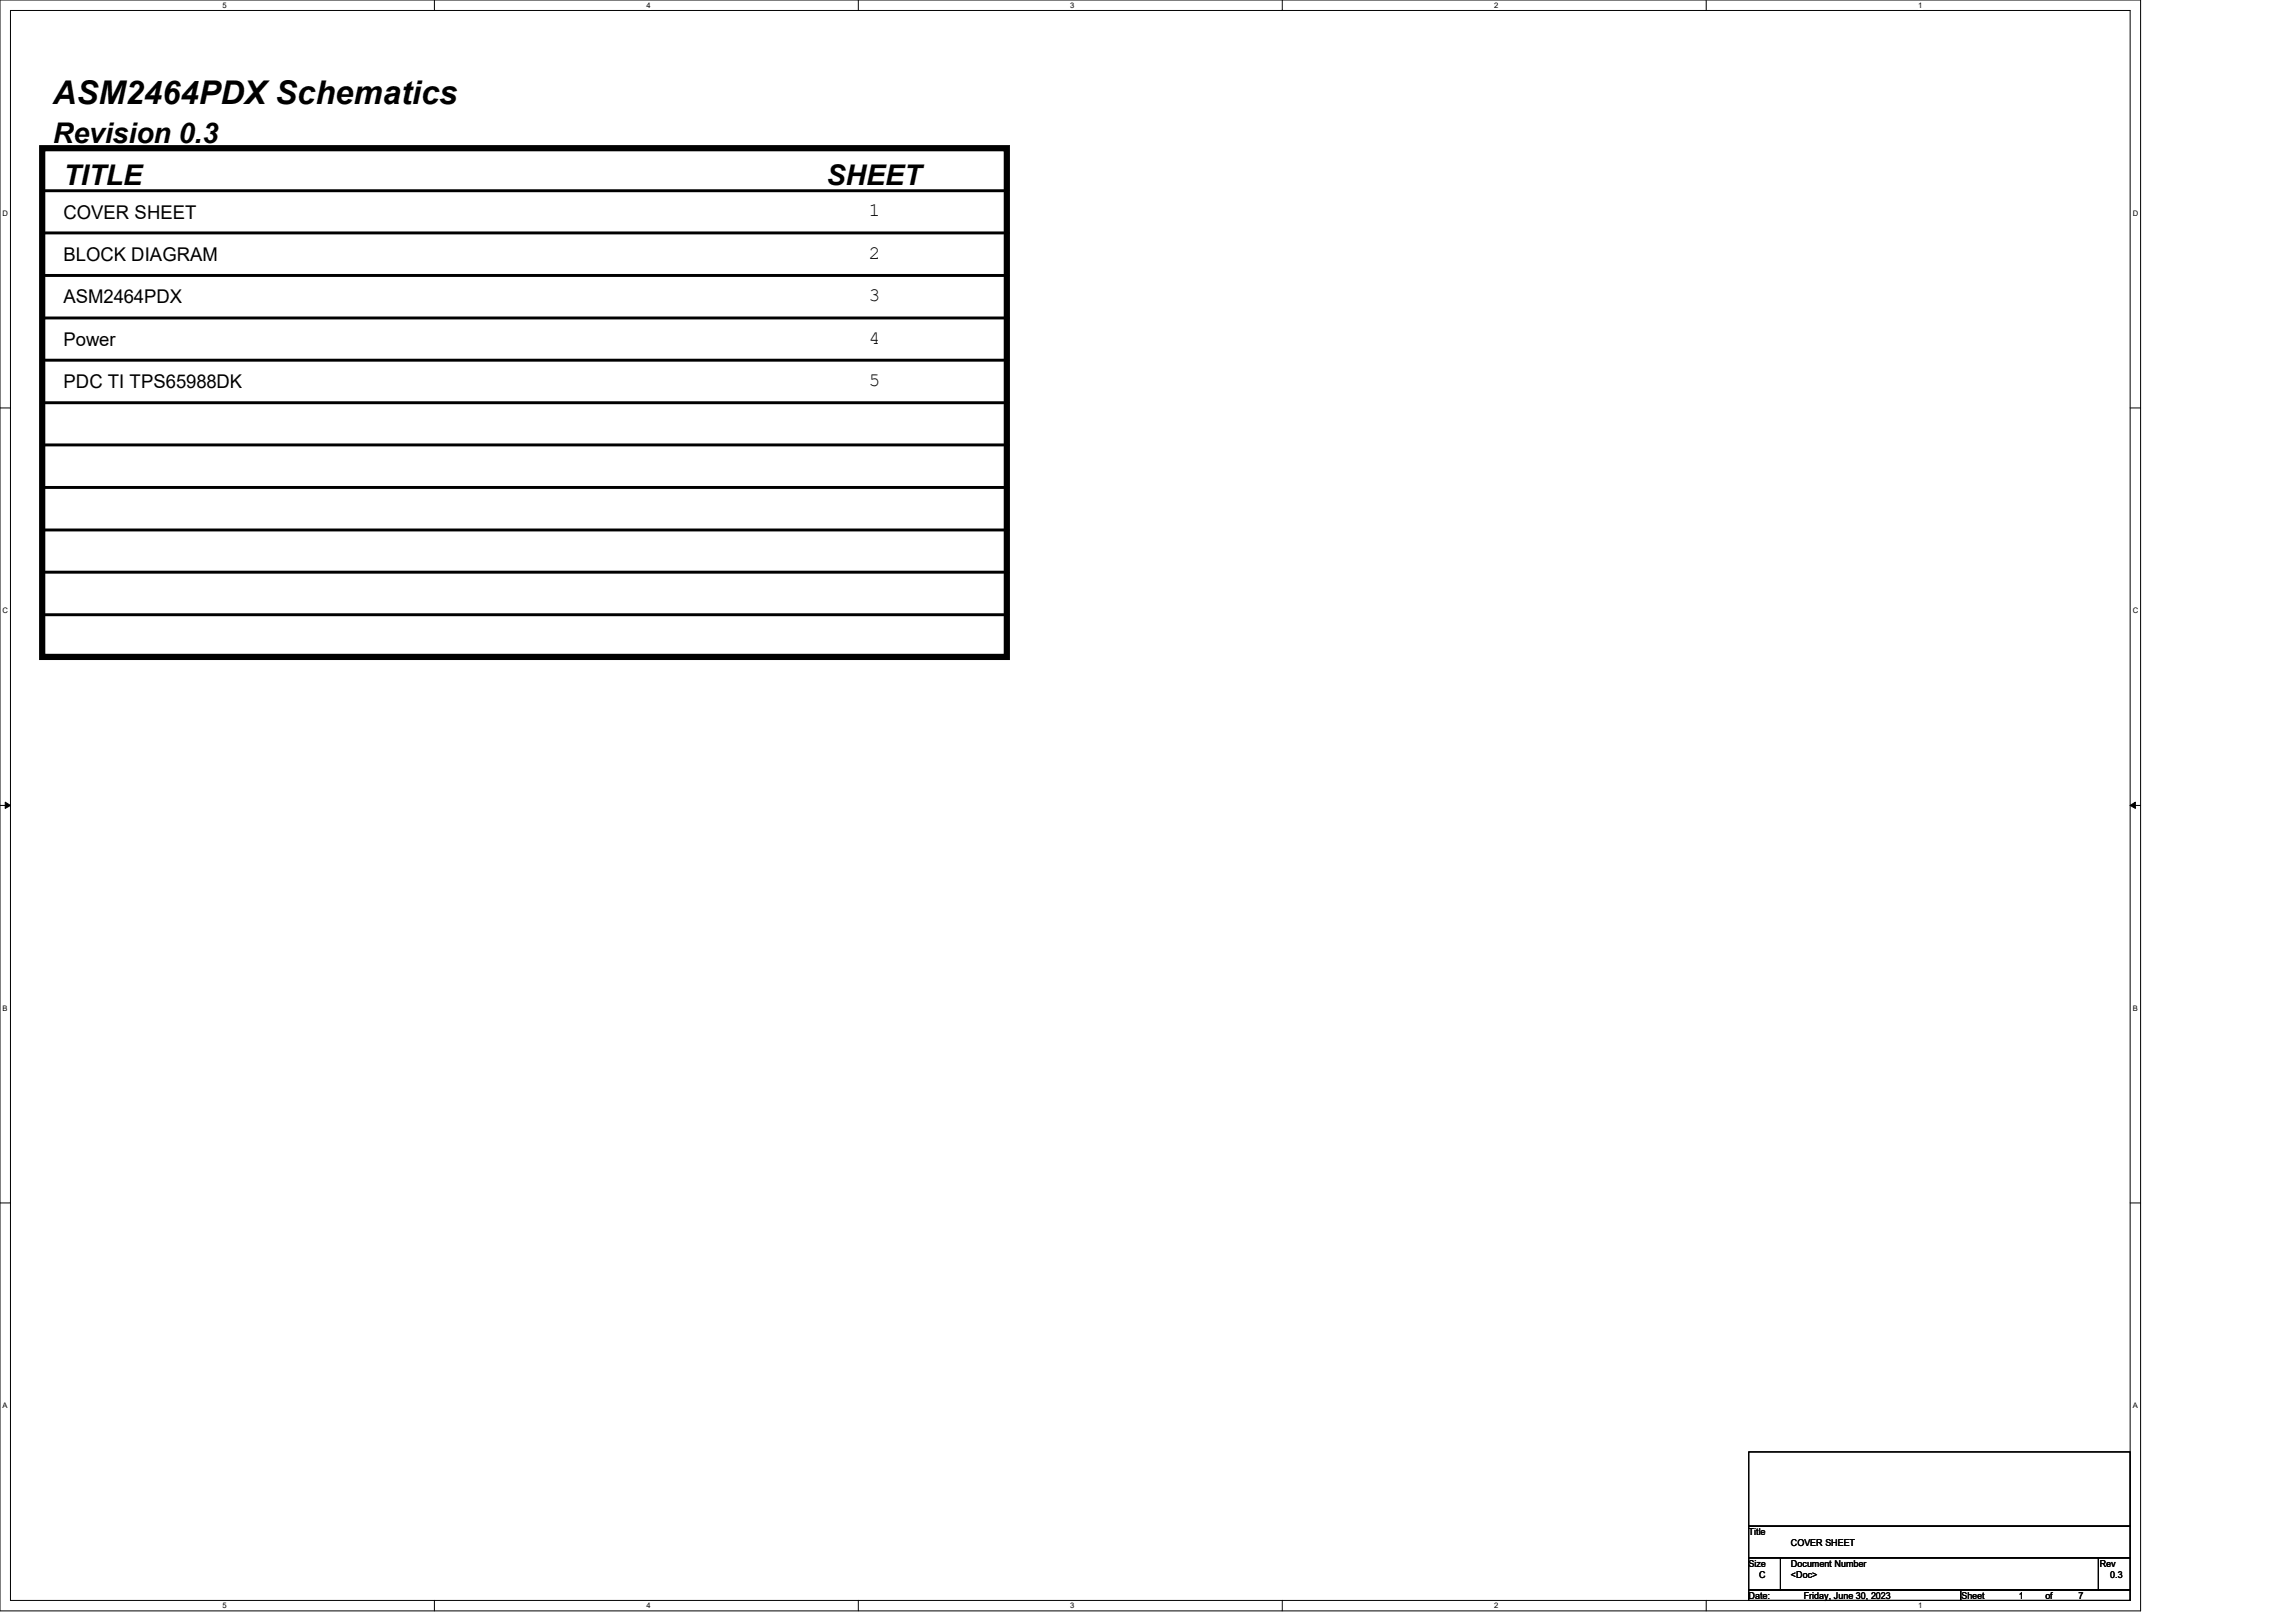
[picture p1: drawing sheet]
<svg xmlns="http://www.w3.org/2000/svg" width="297mm" height="210mm" viewBox="0 0 297 210" stroke-linecap="round" stroke-linejoin="round" font-family="sans-serif">
<defs><g id="words">
<text font-size="4.2" x="6.9" y="13.5">ASM2464PDX Schematics</text>
<g font-size="3.7">
<text x="6.9" y="18.5">Revision 0.3</text>
<text x="8.2" y="24">TITLE</text>
<text x="107" y="24">SHEET</text>
</g>
<g font-size="2.5">
<text x="8.2" y="28.3">COVER SHEET</text>
<text x="112.4" y="28">1</text>
<text x="8.2" y="33.8">BLOCK DIAGRAM</text>
<text x="112.4" y="33.5">2</text>
<text x="8.2" y="39.2">ASM2464PDX</text>
<text x="112.4" y="38.9">3</text>
<text x="8.2" y="44.7">Power</text>
<text x="112.4" y="44.4">4</text>
<text x="8.2" y="50.2">PDC TI TPS65988DK</text>
<text x="112.4" y="50">5</text>
</g>
<g font-size="1.2">
<text x="226.3" y="198.6">Title</text>
<text x="226.3" y="202.7">Size</text>
<text x="231.8" y="200">COVER SHEET</text>
<text x="231.8" y="202.7">Document Number</text>
<text x="271.7" y="202.7">Rev</text>
<text x="226.3" y="206.9">Date:</text>
<text x="227.6" y="204.1">C</text>
<text x="231.8" y="204.1">&lt;Doc&gt;</text>
<text x="233.4" y="206.9">Friday, June 30, 2023</text>
<text x="253.8" y="206.9">Sheet</text>
<text x="261.3" y="206.9">1</text>
<text x="264.7" y="206.9">of</text>
<text x="269" y="206.9">7</text>
<text x="273.1" y="204.1">0.3</text>
</g>
<g font-size="1">
<text x="28.8" y="1">5</text>
<text x="83.7" y="1">4</text>
<text x="138.5" y="1">3</text>
<text x="193.4" y="1">2</text>
<text x="248.2" y="1">1</text>
<text x=".3" y="27.9">D</text>
<text x="276" y="27.9">D</text>
<text x=".3" y="79.4">C</text>
<text x="276" y="79.4">C</text>
<text x=".3" y="130.8">B</text>
<text x="276" y="130.8">B</text>
<text x=".3" y="182.2">A</text>
<text x="276" y="182.2">A</text>
<text x="28.8" y="208.1">5</text>
<text x="83.7" y="208.1">4</text>
<text x="138.5" y="208.1">3</text>
<text x="193.4" y="208.1">2</text>
<text x="248.2" y="208.1">1</text>
</g>
</g></defs>
<path d="M0 0h277v208.4h-277zM1.4 1.4h274.3v205.7h-274.3z" fill="none" stroke="#000" stroke-width=".13"/>
<g fill="#fff">
<path d="M28.8 .1h.5v1.1h-.5z"/>
<path d="M28.8 207.2h.5v1.1h-.5z"/>
</g>
<path d="M56.2 0v1.4M56.2 207.1v1.3" fill="none" stroke="#000" stroke-width=".13"/>
<g fill="#fff">
<path d="M83.7 .1h.5v1.1h-.5z"/>
<path d="M83.7 207.2h.5v1.1h-.5z"/>
</g>
<path d="M111.1 0v1.4M111.1 207.1v1.3" fill="none" stroke="#000" stroke-width=".13"/>
<g fill="#fff">
<path d="M138.5 .1h.6v1.1h-.6z"/>
<path d="M138.5 207.2h.6v1.1h-.6z"/>
</g>
<path d="M165.9 0v1.4M165.9 207.1v1.3" fill="none" stroke="#000" stroke-width=".13"/>
<g fill="#fff">
<path d="M193.4 .1h.5v1.1h-.5z"/>
<path d="M193.4 207.2h.5v1.1h-.5z"/>
</g>
<path d="M220.8 0v1.4M220.8 207.1v1.3" fill="none" stroke="#000" stroke-width=".13"/>
<g fill="#fff">
<path d="M248.2 .1h.6v1.1h-.6z"/>
<path d="M248.2 207.2h.6v1.1h-.6z"/>
<path d="M.3 27.1h.8v1.1h-.8z"/>
<path d="M276 27.1h.7v1.1h-.7z"/>
<path d="M.3 78.5h.8v1.1h-.8z"/>
<path d="M276 78.5h.7v1.1h-.7z"/>
</g>
<path d="M0 52.8h1.4M275.7 52.8h1.3" fill="none" stroke="#000" stroke-width=".13"/>
<g fill="#fff">
<path d="M.3 129.9h.7v1.1h-.7z"/>
<path d="M276 129.9h.6v1.1h-.6z"/>
</g>
<path d="M0 104.2h1.4M275.7 104.2h1.3" fill="none" stroke="#000" stroke-width=".13"/>
<path d="M.7 103.8l.7 .4-.7 .4zM275.7 104.2l.7-.4v.8z" fill="#000" stroke="#000" stroke-width=".13"/>
<g fill="#fff">
<path d="M.3 181.4h.7v1.1h-.7z"/>
<path d="M276 181.4h.6v1.1h-.6z"/>
</g>
<path d="M0 155.7h1.4M275.7 155.7h1.3M226.3 187.9h49.4v9.6h-49.4zM226.3 197.5h49.4v4.1h-49.4zM226.3 201.6h4.1v4.1h-4.1zM226.3 205.7h27.4v1.4h-27.4zM230.4 201.6h41.2v4.1h-41.2zM253.7 205.7h22v1.4h-22zM271.6 201.6h4.1v4.1h-4.1z" fill="none" stroke="#000" stroke-width=".13"/>
<path d="M5.5 30.1h124.8M5.5 35.6h124.8M5.5 24.7h124.8M5.5 41.1h124.8M5.5 57.6h124.8M5.5 52.1h124.8M5.5 46.6h124.8M5.5 68.6h124.8M5.5 74h124.8M5.5 63.1h124.8M5.5 79.5h124.8" fill="none" stroke="#000" stroke-width=".38"/>
<g fill="#000">
<circle cx="130.3" cy="24.7" r=".19"/>
<circle cx="130.3" cy="30.1" r=".19"/>
<circle cx="130.3" cy="35.6" r=".19"/>
<circle cx="130.3" cy="52.1" r=".19"/>
<circle cx="130.3" cy="46.6" r=".19"/>
<circle cx="130.3" cy="41.1" r=".19"/>
<circle cx="130.3" cy="57.6" r=".19"/>
<circle cx="130.3" cy="63.1" r=".19"/>
<circle cx="130.3" cy="79.5" r=".19"/>
<circle cx="130.3" cy="68.6" r=".19"/>
<circle cx="130.3" cy="74" r=".19"/>
</g>
<path d="M5.5 19.2h124.8v65.8h-124.8z" fill="none" stroke="#000" stroke-width=".8"/>
<use href="#words"/>
</svg>
